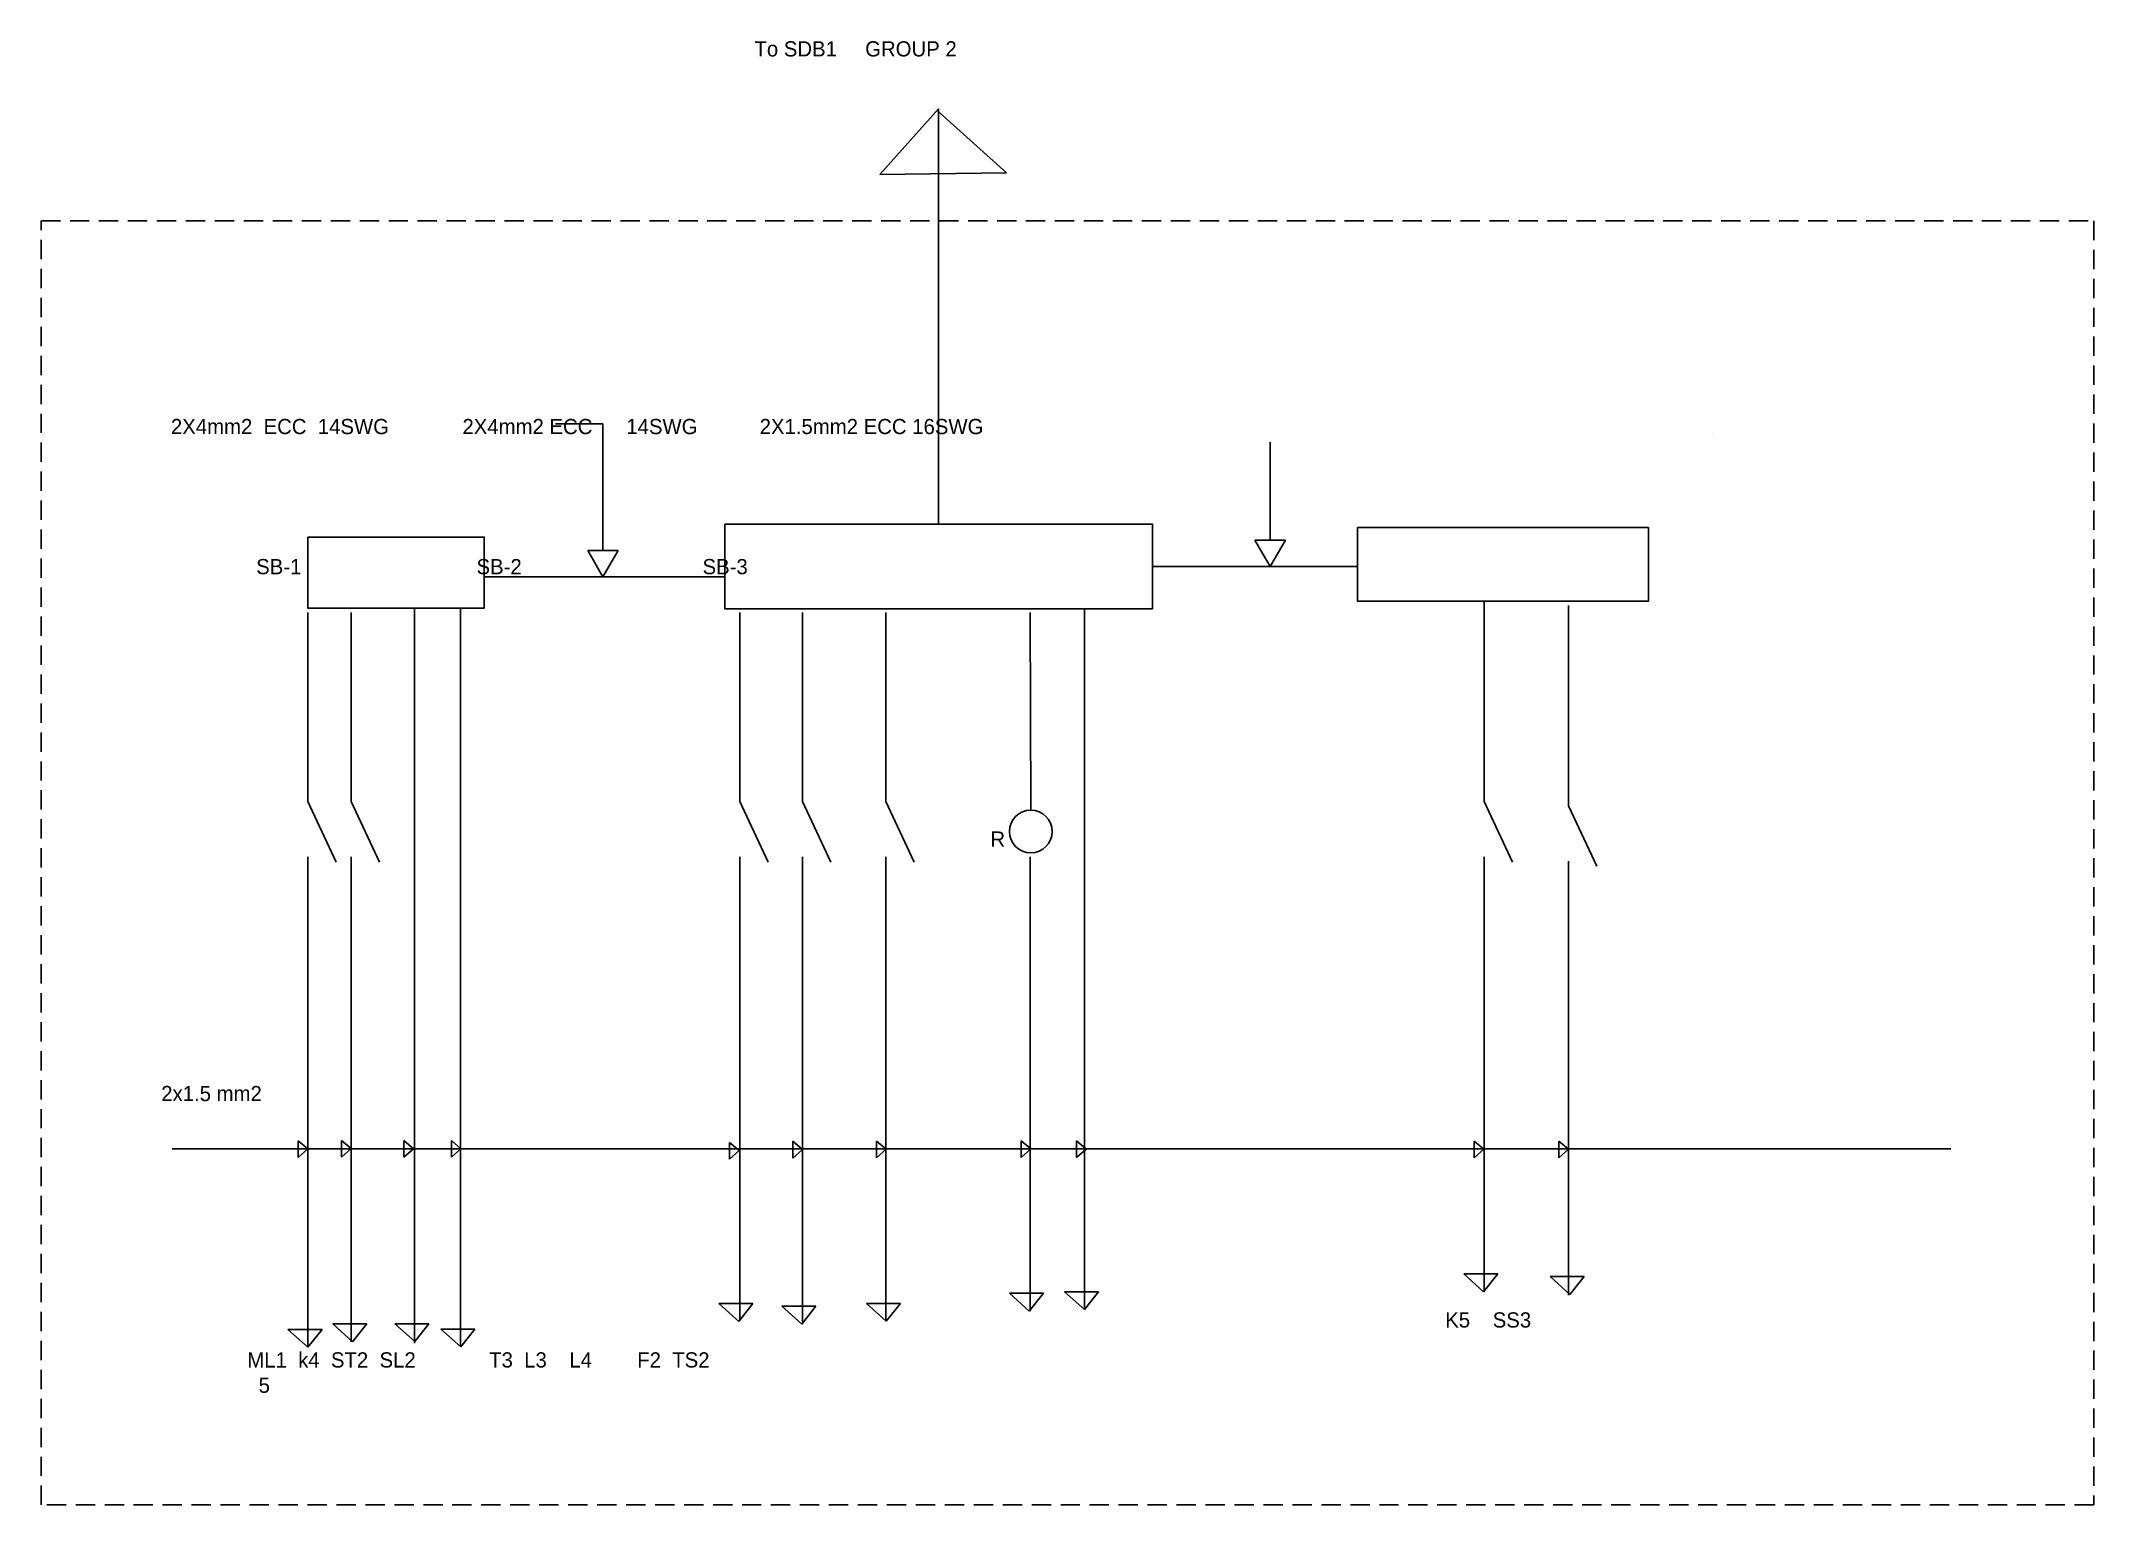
# Model space of a CAD drawing. Header units: millimetres. Extents: x 1150 to 3916, y 916 to 1169.
# Drawn here: x 1683.2 to 2020.7, y 916.6 to 1157.2 of the extents above; entities that cross this region are included whole.
import ezdxf

# ---------------------------------------------------------------- set-up
doc = ezdxf.new("R2010")
doc.units = ezdxf.units.MM
doc.linetypes.add('HIDDEN2', pattern=[4.7625, 3.175, -1.5875])

msp = doc.modelspace()

# ---------------------------------------------------------------- linework, layer by layer
for p, q in [((1830.78, 1146.1), (1821.1, 1135.3)), ((1841.95, 1135.6), (1830.54, 1145.83)), ((1830.78, 1077.84), (1830.78, 1146.1)), ((1830.78, 1146.1), (1830.78, 1139.28)), ((1821.1, 1135.3), (1841.95, 1135.6)), ((1767.82, 1094.34), (1775.59, 1094.34)), ((1775.59, 1073.5), (1775.59, 1094.34)), ((1885.28, 1075.2), (1885.28, 1091.34)), ((1957.97, 1092.63), (1957.97, 1092.63)), ((1773.09, 1073.5), (1778.09, 1073.5)), ((1775.59, 1069.17), (1773.09, 1073.5)), ((1778.09, 1073.5), (1775.59, 1069.17)), ((1882.78, 1075.2), (1887.78, 1075.2)), ((1885.28, 1070.87), (1882.78, 1075.2)), ((1887.78, 1075.2), (1885.28, 1070.87)), ((1865.92, 1070.87), (1899.65, 1070.87)), ((1756.09, 1069.17), (1795.64, 1069.17)), ((1727.07, 1063.33), (1727.07, 1032.23)), ((1734.21, 1063.33), (1734.21, 1032.23)), ((1744.64, 1064.05), (1744.64, 943.21)), ((1752.2, 1064.05), (1752.2, 942.69)), ((1798.09, 1063.33), (1798.09, 1032.23)), ((1808.41, 1063.33), (1808.41, 1032.23)), ((1822.11, 1063.33), (1822.11, 1032.23)), ((1845.81, 1063.33), (1845.93, 1030.83)), ((1854.79, 1063.9), (1854.79, 948.7)), ((1920.47, 1065.15), (1920.47, 1032.23)), ((1934.34, 1064.47), (1934.34, 1031.55)), ((1727.07, 1032.23), (1731.72, 1022.29)), ((1734.21, 1032.23), (1738.86, 1022.29)), ((1798.09, 1032.23), (1802.74, 1022.29)), ((1808.41, 1032.23), (1813.06, 1022.29)), ((1822.11, 1032.23), (1826.76, 1022.29)), ((1920.47, 1032.23), (1925.13, 1022.29)), ((1934.34, 1031.55), (1939, 1021.61)), ((1727.07, 1023.13), (1727.07, 975.14)), ((1734.21, 1023.13), (1734.21, 975.14)), ((1798.09, 1023.13), (1798.09, 975.14)), ((1808.41, 1023.13), (1808.41, 975.14)), ((1822.11, 1023.13), (1822.11, 975.14)), ((1845.81, 1023.13), (1845.81, 975.14)), ((1920.47, 1023.13), (1920.47, 975.14)), ((1934.34, 1022.46), (1934.34, 974.47)), ((1727.07, 975.14), (1725.48, 976.48)), ((1725.48, 976.48), (1725.48, 973.74)), ((1734.2, 975.18), (1732.62, 976.52)), ((1732.62, 976.52), (1732.62, 973.78)), ((1744.45, 975.17), (1742.87, 976.5)), ((1742.87, 976.5), (1742.87, 973.76)), ((1752.26, 975.17), (1750.68, 976.5)), ((1750.68, 976.5), (1750.68, 973.76)), ((1797.97, 974.85), (1796.39, 976.19)), ((1796.39, 976.19), (1796.39, 973.44)), ((1808.4, 975.05), (1806.82, 976.39)), ((1806.82, 976.39), (1806.82, 973.64)), ((1822.17, 975.08), (1820.59, 976.42)), ((1820.59, 976.42), (1820.59, 973.68)), ((1845.92, 975.13), (1844.34, 976.47)), ((1844.34, 976.47), (1844.34, 973.73)), ((1855.04, 975.11), (1853.46, 976.45)), ((1853.46, 976.45), (1853.46, 973.71)), ((1920.43, 975.08), (1918.85, 976.42)), ((1918.85, 976.42), (1918.85, 973.68)), ((1934.34, 975.07), (1932.76, 976.41)), ((1932.76, 976.41), (1932.76, 973.66)), ((1704.78, 975.14), (1986.83, 975.14)), ((1725.48, 973.74), (1727.07, 975.14)), ((1727.07, 975.14), (1727.07, 942.53)), ((1732.62, 973.78), (1734.2, 975.18)), ((1734.21, 975.14), (1734.21, 943.42)), ((1742.87, 973.76), (1744.45, 975.17)), ((1750.68, 973.76), (1752.26, 975.17)), ((1796.39, 973.44), (1797.97, 974.85)), ((1798.09, 975.14), (1798.09, 946.96)), ((1806.82, 973.64), (1808.4, 975.05)), ((1808.41, 975.14), (1808.41, 946.71)), ((1820.59, 973.68), (1822.17, 975.08)), ((1822.11, 975.14), (1822.11, 946.83)), ((1844.34, 973.73), (1845.92, 975.13)), ((1845.81, 975.14), (1845.81, 948.47)), ((1853.46, 973.71), (1855.04, 975.11)), ((1918.85, 973.68), (1920.43, 975.08)), ((1920.47, 975.14), (1920.47, 951.78)), ((1932.76, 973.66), (1934.34, 975.07)), ((1934.34, 974.47), (1934.34, 951.11)), ((1986.83, 975.14), (1997.18, 975.14)), ((1922.72, 954.58), (1917.13, 954.58)), ((1917.13, 954.58), (1920.38, 951.64)), ((1920.38, 951.64), (1922.72, 954.58)), ((1936.88, 954.16), (1931.29, 954.16)), ((1931.29, 954.16), (1934.54, 951.23)), ((1934.54, 951.23), (1936.88, 954.16)), ((1800.25, 949.7), (1794.66, 949.7)), ((1794.66, 949.7), (1797.91, 946.77)), ((1797.91, 946.77), (1800.25, 949.7)), ((1810.62, 949.28), (1805.03, 949.28)), ((1805.03, 949.28), (1808.28, 946.35)), ((1808.28, 946.35), (1810.62, 949.28)), ((1824.49, 949.73), (1818.9, 949.73)), ((1818.9, 949.73), (1822.15, 946.8)), ((1822.15, 946.8), (1824.49, 949.73)), ((1848.02, 951.4), (1842.44, 951.4)), ((1842.44, 951.4), (1845.68, 948.47)), ((1845.68, 948.47), (1848.02, 951.4)), ((1857.09, 951.65), (1851.5, 951.65)), ((1851.5, 951.65), (1854.75, 948.72)), ((1854.75, 948.72), (1857.09, 951.65)), ((1729.41, 945.47), (1723.82, 945.47)), ((1723.82, 945.47), (1727.07, 942.53)), ((1727.07, 942.53), (1729.41, 945.47)), ((1736.77, 946.36), (1731.18, 946.36)), ((1731.18, 946.36), (1734.43, 943.42)), ((1734.43, 943.42), (1736.77, 946.36)), ((1746.99, 946.39), (1741.41, 946.39)), ((1741.41, 946.39), (1744.65, 943.46)), ((1744.65, 943.46), (1746.99, 946.39)), ((1754.55, 945.53), (1748.96, 945.53)), ((1748.96, 945.53), (1752.21, 942.6)), ((1752.21, 942.6), (1754.55, 945.53))]:
    msp.add_line(p, q)
at = {"linetype": 'HIDDEN2'}
msp.add_lwpolyline([(1683.22, 1127.71), (2020.71, 1127.71), (2020.71, 916.61), (1683.22, 916.61)], close=True, dxfattribs=at)
for points in [[(1795.64, 1077.84), (1865.92, 1077.84), (1865.92, 1063.9), (1795.64, 1063.9)], [(1899.65, 1077.26), (1947.47, 1077.26), (1947.47, 1065.15), (1899.65, 1065.15)], [(1727.07, 1075.71), (1756.09, 1075.71), (1756.09, 1064.05), (1727.07, 1064.05)]]:
    msp.add_lwpolyline(points, close=True)
msp.add_circle((1845.93, 1027.31), 3.52)

# ---------------------------------------------------------------- texts
at = {"char_height": 2.5, "attachment_point": 1}
for s, insert, width in [('\\P\\P       To SDB1     GROUP 2', (1794, 1165.55), 92.0063), ('\\P\\P\\P\\P\\P       2X4mm2  ECC  14SWG             2X4mm2 ECC      14SWG           2X1.5mm2 ECC 16SWG          ', (1698.07, 1115.97), 259.8968), ('\\P\\P\\P\\P\\P         SB-1                               SB-2                                SB-3', (1710.23, 1092.94), 248.8227), ('\\P   R', (1836.51, 1031.49), 18.2776), ('2x1.5 mm2 ^I', (1702.98, 985.49), 22.9248), ('\\P  K5    SS3 ', (1912.21, 952.44), 46.7704), ('\\P ML1  k4  ST2  SL2             T3  L3    L4        F2  TS2     \\P   5', (1716.2, 945.87), 273.3227)]:
    msp.add_mtext(s, dxfattribs=dict(at, insert=insert, width=width))

doc.saveas('drawing.dxf')
